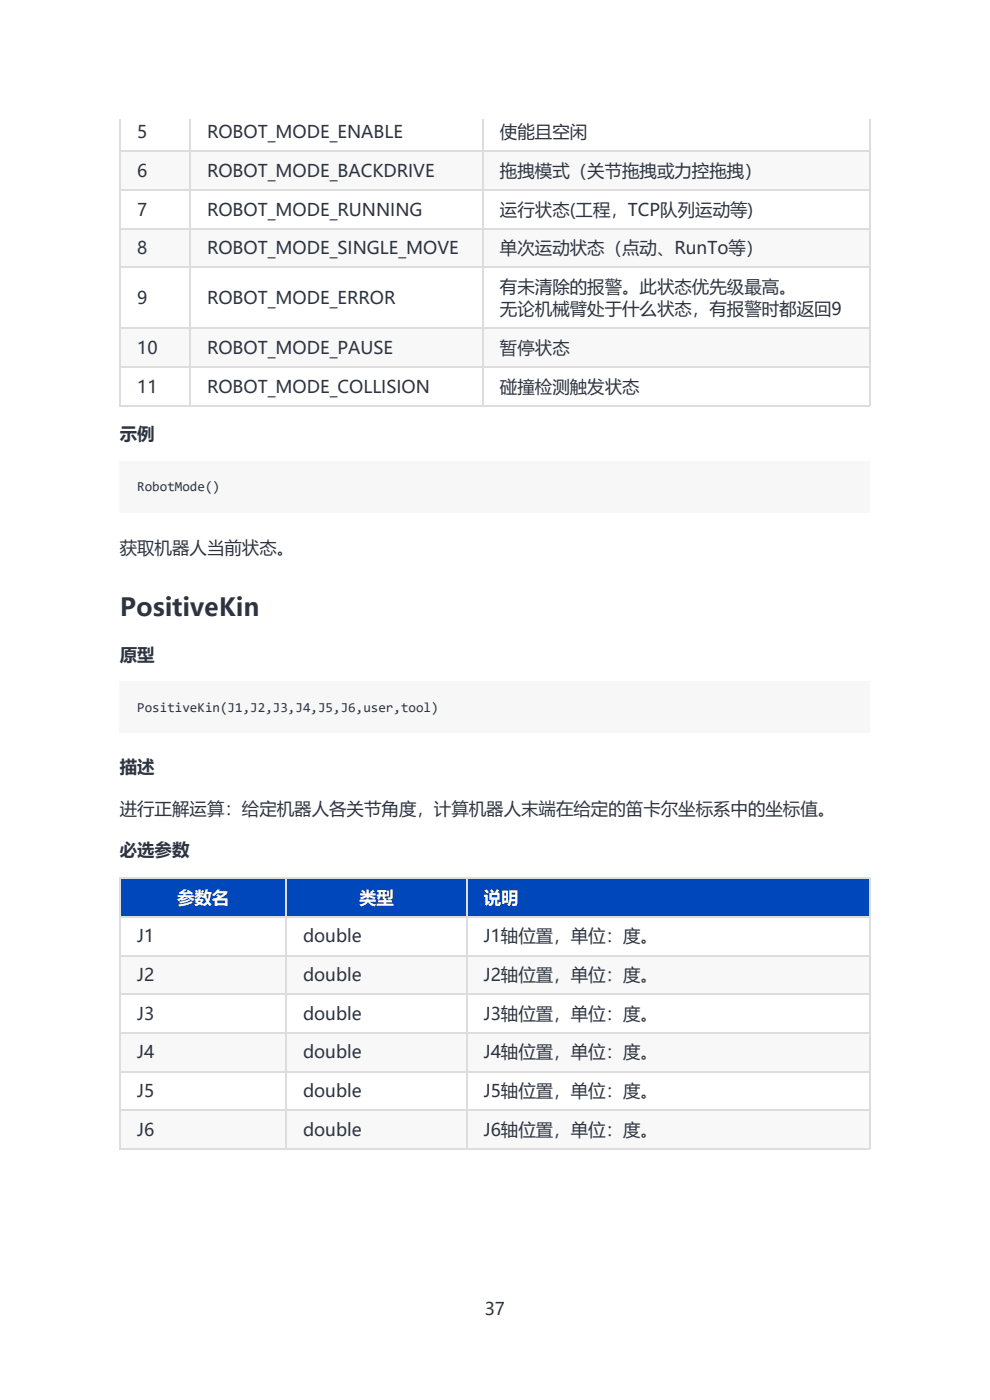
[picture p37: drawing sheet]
<svg xmlns="http://www.w3.org/2000/svg" width="210mm" height="297mm" viewBox="0 0 210 297" stroke-linecap="round" stroke-linejoin="round" font-family="sans-serif">
<defs><g id="words">
<text font-size="5.3" fill="#2d3440" x="25.4" y="130.6">PositiveKin</text>
<g font-size="3.7" fill="#2d3440">
<text x="29.1" y="29.4">5</text>
<text x="43.9" y="29.4">ROBOT_MODE_ENABLE</text>
<text x="106.1" y="29.4">使能且空闲</text>
<text x="29.1" y="37.6">6</text>
<text x="43.9" y="37.6">ROBOT_MODE_BACKDRIVE</text>
<text x="106.1" y="37.6">拖拽模式（关节拖拽或力控拖拽）</text>
<text x="29.1" y="45.8">7</text>
<text x="43.9" y="45.8">ROBOT_MODE_RUNNING</text>
<text x="106.1" y="45.8">运行状态(工程，TCP队列运动等)</text>
<text x="29.1" y="54">8</text>
<text x="43.9" y="54">ROBOT_MODE_SINGLE_MOVE</text>
<text x="106.1" y="54">单次运动状态（点动、RunTo等）</text>
<text x="29.1" y="64.5">9</text>
<text x="43.9" y="64.5">ROBOT_MODE_ERROR</text>
<text x="106.1" y="62.2">有未清除的报警。此状态优先级最高。</text>
<text x="106.1" y="66.9">无论机械臂处于什么状态，有报警时都返回9</text>
<text x="29.1" y="75.1">10</text>
<text x="43.9" y="75.1">ROBOT_MODE_PAUSE</text>
<text x="106.1" y="75.1">暂停状态</text>
<text x="29.1" y="83.3">11</text>
<text x="43.9" y="83.3">ROBOT_MODE_COLLISION</text>
<text x="106.1" y="83.3">碰撞检测触发状态</text>
<text x="25.4" y="93.4">示例</text>
<text x="25.4" y="117.4">获取机器人当前状态。</text>
<text x="25.4" y="140.2">原型</text>
<text x="25.4" y="164">描述</text>
<text x="25.4" y="173">进行正解运算：给定机器人各关节角度，计算机器人末端在给定的笛卡尔坐标系中的坐标值。</text>
<text x="25.4" y="181.7">必选参数</text>
<text x="29.1" y="199.9">J1</text>
<text x="64.3" y="199.9">double</text>
<text x="102.6" y="199.9">J1轴位置，单位：度。</text>
<text x="29.1" y="208.1">J2</text>
<text x="64.3" y="208.1">double</text>
<text x="102.6" y="208.1">J2轴位置，单位：度。</text>
<text x="29.1" y="216.3">J3</text>
<text x="64.3" y="216.3">double</text>
<text x="102.6" y="216.3">J3轴位置，单位：度。</text>
<text x="29.1" y="224.5">J4</text>
<text x="64.3" y="224.5">double</text>
<text x="102.6" y="224.5">J4轴位置，单位：度。</text>
<text x="29.1" y="232.7">J5</text>
<text x="64.3" y="232.7">double</text>
<text x="102.6" y="232.7">J5轴位置，单位：度。</text>
<text x="29.1" y="240.9">J6</text>
<text x="64.3" y="240.9">double</text>
<text x="102.6" y="240.9">J6轴位置，单位：度。</text>
<text x="102.8" y="279">37</text>
</g>
<g font-size="3.7" fill="#fff">
<text x="37.6" y="191.7">参数名</text>
<text x="76.2" y="191.7">类型</text>
<text x="102.6" y="191.7">说明</text>
</g>
<g font-size="2.9" fill="#2d3440">
<text x="29.1" y="104.2">RobotMode()</text>
<text x="29.1" y="151">PositiveKin(J1,J2,J3,J4,J5,J6,user,tool)</text>
</g>
</g></defs>
<g fill="#f8f8f8">
<path d="M25.4 32h14.8v8.2h-14.8z"/>
<path d="M40.2 32h62.2v8.2h-62.2z"/>
<path d="M102.4 32h81.9v8.2h-81.9z"/>
</g>
<g fill="#fff">
<path d="M25.4 40.2h14.8v8.2h-14.8z"/>
<path d="M40.2 40.2h62.2v8.2h-62.2z"/>
<path d="M102.4 40.2h81.9v8.2h-81.9z"/>
</g>
<g fill="#f8f8f8">
<path d="M25.4 48.4h14.8v8.2h-14.8z"/>
<path d="M40.2 48.4h62.2v8.2h-62.2z"/>
<path d="M102.4 48.4h81.9v8.2h-81.9z"/>
</g>
<g fill="#fff">
<path d="M25.4 56.6h14.8v13h-14.8z"/>
<path d="M40.2 56.6h62.2v13h-62.2z"/>
<path d="M102.4 56.6h81.9v13h-81.9z"/>
</g>
<g fill="#f8f8f8">
<path d="M25.4 69.6h14.8v8.2h-14.8z"/>
<path d="M40.2 69.6h62.2v8.2h-62.2z"/>
<path d="M102.4 69.6h81.9v8.2h-81.9z"/>
</g>
<g fill="#fff">
<path d="M25.4 77.8h14.8v8.2h-14.8z"/>
<path d="M40.2 77.8h62.2v8.2h-62.2z"/>
<path d="M102.4 77.8h81.9v8.2h-81.9z"/>
</g>
<path d="M25.4 32.1h159.2M25.5 25.3v60.9M40.3 25.3v60.9M102.5 25.3v60.9M184.5 25.3v60.9M25.4 56.7h159.2M25.4 48.5h159.2M25.4 40.3h159.2M25.4 77.9h159.2M25.4 69.7h159.2M25.4 86.1h159.2" fill="none" stroke="#ddd" stroke-width=".26"/>
<g fill="#f7f7f7">
<path d="M25.4 97.9h159.2v10.8h-159.2z"/>
<path d="M25.4 144.7h159.2v10.8h-159.2z"/>
</g>
<path d="M25.4 186.2h35.2v8.2h-35.2z" fill="#fff"/>
<path d="M25.4 186.2h35.2v8.2h-35.2z" fill="#0047bb"/>
<path d="M60.6 186.2h38.3v8.2h-38.3z" fill="#fff"/>
<path d="M60.6 186.2h38.3v8.2h-38.3z" fill="#0047bb"/>
<path d="M98.9 186.2h85.4v8.2h-85.4z" fill="#fff"/>
<path d="M98.9 186.2h85.4v8.2h-85.4z" fill="#0047bb"/>
<g fill="#fff">
<path d="M25.4 194.4h35.2v8.2h-35.2z"/>
<path d="M60.6 194.4h38.3v8.2h-38.3z"/>
<path d="M98.9 194.4h85.4v8.2h-85.4z"/>
</g>
<g fill="#f8f8f8">
<path d="M25.4 202.6h35.2v8.2h-35.2z"/>
<path d="M60.6 202.6h38.3v8.2h-38.3z"/>
<path d="M98.9 202.6h85.4v8.2h-85.4z"/>
</g>
<g fill="#fff">
<path d="M25.4 210.8h35.2v8.2h-35.2z"/>
<path d="M60.6 210.8h38.3v8.2h-38.3z"/>
<path d="M98.9 210.8h85.4v8.2h-85.4z"/>
</g>
<g fill="#f8f8f8">
<path d="M25.4 219h35.2v8.2h-35.2z"/>
<path d="M60.6 219h38.3v8.2h-38.3z"/>
<path d="M98.9 219h85.4v8.2h-85.4z"/>
</g>
<g fill="#fff">
<path d="M25.4 227.2h35.2v8.2h-35.2z"/>
<path d="M60.6 227.2h38.3v8.2h-38.3z"/>
<path d="M98.9 227.2h85.4v8.2h-85.4z"/>
</g>
<g fill="#f8f8f8">
<path d="M25.4 235.4h35.2v8.2h-35.2z"/>
<path d="M60.6 235.4h38.3v8.2h-38.3z"/>
<path d="M98.9 235.4h85.4v8.2h-85.4z"/>
</g>
<path d="M25.4 194.5h159.2M25.4 186.3h159.2M25.5 186.2v57.6M60.7 186.2v57.6M99 186.2v57.6M184.5 186.2v57.6M25.4 219.1h159.2M25.4 210.9h159.2M25.4 202.7h159.2M25.4 235.5h159.2M25.4 227.3h159.2M25.4 243.7h159.2" fill="none" stroke="#ddd" stroke-width=".26"/>
<g fill="#f7f7f7">
<path d="M29.1 101.6h17.7v3.4h-17.7z"/>
<path d="M29.1 148.4h64v3.4h-64z"/>
</g>
<use href="#words"/>
</svg>
